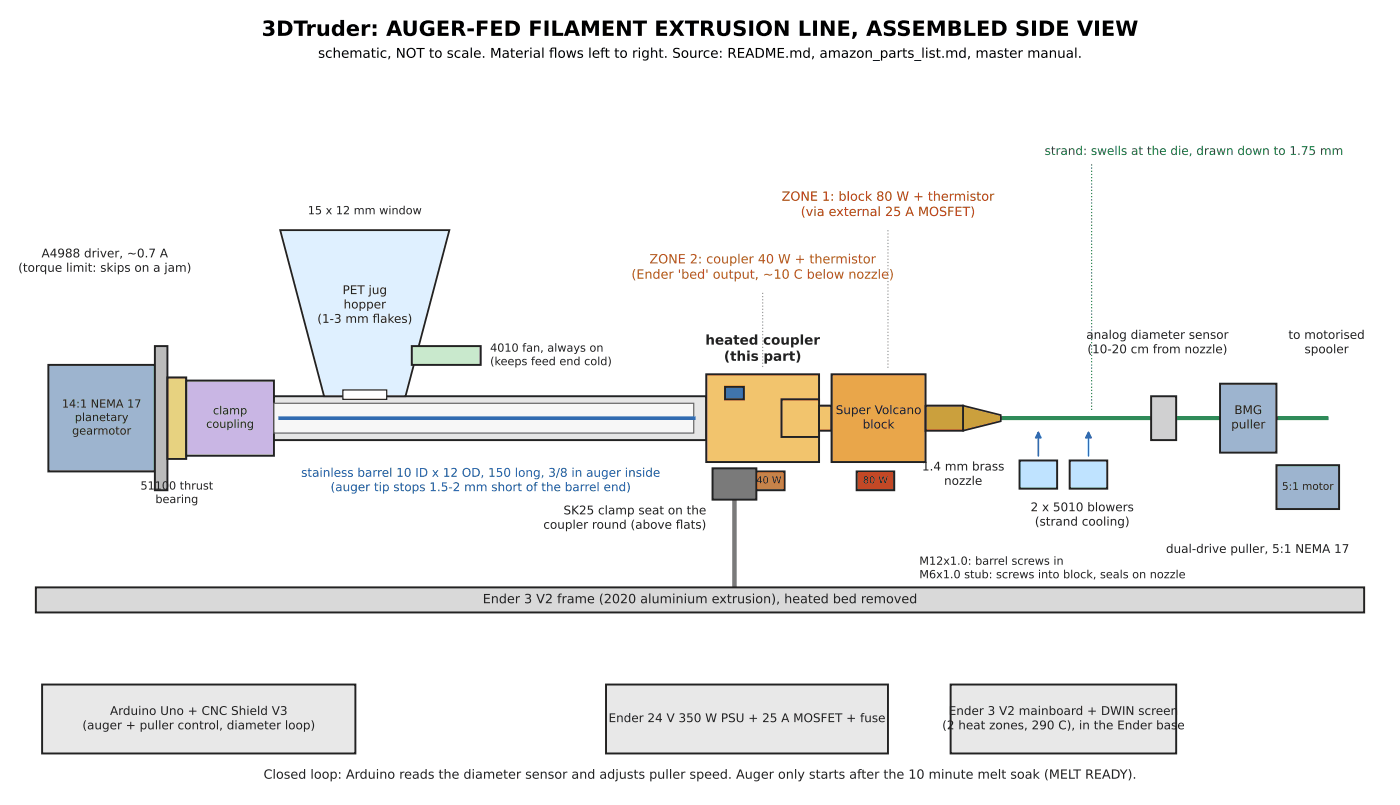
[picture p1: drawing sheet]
<svg xmlns="http://www.w3.org/2000/svg" width="330mm" height="190mm" viewBox="0 0 330 190" stroke-linecap="round" stroke-linejoin="round" font-family="sans-serif">
<defs><g id="words">
<text font-size="4.9" x="61.6" y="8.4">3DTruder: AUGER-FED FILAMENT EXTRUSION LINE, ASSEMBLED SIDE VIEW</text>
<g font-size="3.2">
<text x="74.9" y="13.6">schematic, NOT to scale. Material fows left to right. Source: README.md, amazon_parts_list.md, master manual.</text>
<text x="129.4" y="13.6">l</text>
</g>
<g font-size="3.2" fill="#222">
<text x="166.2" y="81.2">heated coupler</text>
<text x="170.6" y="85">(this part)</text>
</g>
<g font-size="3" fill="#a83210">
<text x="184.2" y="47.3">ZONE 1: block 80 W + thermistor</text>
<text x="188.7" y="50.9">(via external 25 A MOSFET)</text>
</g>
<g font-size="3" fill="#b85a10">
<text x="148.8" y="65.6">(Ender 'bed' output, ~10 C below nozzle)</text>
<text x="153" y="62.1">ZONE 2: coupler 40 W + thermistor</text>
</g>
<g font-size="3" fill="#222">
<text x="113.7" y="142.1">Ender 3 V2 frame (2020 aluminium extrusion), heated bed removed</text>
<text x="62.1" y="183.4">Closed loop: Arduino reads the diameter sensor and adjusts puller speed. Auger only starts after the 10 minute melt soak (MELT READY).</text>
</g>
<text font-size="2.8" fill="#1d6a2a" x="246.1" y="36.5">strand: swells at the die, drawn down to 1.75 mm</text>
<g font-size="2.8" fill="#222">
<text x="4.3" y="64">(torque limit: skips on a jam)</text>
<text x="9.8" y="60.6">A4988 driver, ~0.7 A</text>
<text x="80.7" y="69.3">PET jug</text>
<text x="74.8" y="76">(1-3 mm fakes)</text>
<text x="81" y="72.7">hopper</text>
<text x="87.8" y="76">l</text>
<text x="256" y="79.8">analog diameter sensor</text>
<text x="256.2" y="83.2">(10-20 cm from nozzle)</text>
<text x="303.6" y="79.8">to motorised</text>
<text x="307.4" y="83.2">spooler</text>
<text x="196.9" y="97.5">Super Volcano</text>
<text x="203.3" y="100.9">block</text>
<text x="290.1" y="100.9">puller</text>
<text x="290.8" y="97.5">BMG</text>
<text x="217.2" y="110.8">1.4 mm brass</text>
<text x="222.4" y="114.2">nozzle</text>
<text x="128" y="124.6">coupler round (above fats)</text>
<text x="132.8" y="121.2">SK25 clamp seat on the</text>
<text x="159.2" y="124.6">l</text>
<text x="242.8" y="120.4">2 x 5010 blowers</text>
<text x="243.8" y="123.8">(strand cooling)</text>
<text x="274.7" y="130.2">dual-drive puller, 5:1 NEMA 17</text>
<text x="19.4" y="171.8">(auger + puller control, diameter loop)</text>
<text x="25.9" y="168.4">Arduino Uno + CNC Shield V3</text>
<text x="143.4" y="170.1">Ender 24 V 350 W PSU + 25 A MOSFET + fuse</text>
<text x="222" y="171.8">(2 heat zones, 290 C), in the Ender base</text>
<text x="223.5" y="168.4">Ender 3 V2 mainboard + DWIN screen</text>
</g>
<g font-size="2.8" fill="#1b4f9c">
<text x="71" y="112.3">stainless barrel 10 ID x 12 OD, 150 long, 3/8 in auger inside</text>
<text x="77.9" y="115.7">(auger tip stops 1.5-2 mm short of the barrel end)</text>
</g>
<g font-size="2.6" fill="#222">
<text x="72.5" y="50.5">15 x 12 mm window</text>
<text x="115.5" y="82.8">4010 fan, always on</text>
<text x="115.5" y="86">(keeps feed end cold)</text>
<text x="14.6" y="96">14:1 NEMA 17</text>
<text x="17.6" y="99.2">planetary</text>
<text x="48.6" y="100.8">coupling</text>
<text x="50.2" y="97.6">clamp</text>
<text x="17" y="102.4">gearmotor</text>
<text x="33.1" y="115.3">51100 thrust</text>
<text x="36.6" y="118.5">bearing</text>
<text x="216.6" y="133">M12x1.0: barrel screws in</text>
<text x="216.6" y="136.2">M6x1.0 stub: screws into block, seals on nozzle</text>
</g>
<text font-size="2.5" fill="#222" x="302.1" y="115.4">5:1 motor</text>
<g font-size="2.3" fill="#222">
<text x="178.2" y="113.9">40 W</text>
<text x="203.3" y="113.9">80 W</text>
</g>
</g></defs>
<g fill="none" stroke="#2a6fd0" stroke-width=".42">
<path d="M71.2 95.6l-2.2 5.9M75.6 95.6l-2.2 5.9M80 95.6l-2.2 5.9M84.5 95.6l-2.2 5.9M88.9 95.6l-2.2 5.9M93.3 95.6l-2.2 5.9M97.8 95.6l-2.2 5.9M102.2 95.6l-2.2 5.9M106.6 95.6l-2.2 5.9M111.1 95.6l-2.3 5.9M115.5 95.6l-2.2 5.9M119.9 95.6l-2.2 5.9"/>
<path d="M124.3 95.6l-2.2 5.9M128.8 95.6l-2.2 5.9M133.2 95.6l-2.2 5.9M137.6 95.6l-2.2 5.9M142.1 95.6l-2.3 5.9M146.5 95.6l-2.2 5.9M150.9 95.6l-2.2 5.9M155.3 95.6l-2.2 5.9M159.8 95.6l-2.2 5.9M164.2 95.6l-2.2 5.9"/>
</g>
<path d="M173.1 117.7v20.7" fill="none" stroke="#7a7a7a" stroke-width="1.1"/>
<path d="M209.2 54.2v32.5M179.7 69v17.7" fill="none" stroke="#999" stroke-width=".28" stroke-dasharray=".3 .5" stroke-linecap="butt"/>
<path d="M235.8 98.5h76.8" fill="none" stroke="#2c8c3a" stroke-width=".92"/>
<path d="M257.2 38.7v58.3" fill="none" stroke="#2c8c3a" stroke-width=".28" stroke-dasharray=".3 .5" stroke-linecap="butt"/>
<path d="M244.7 101.9v5.5M256.5 101.9v5.5" fill="none" stroke="#2a6fd0" stroke-width=".39"/>
<g fill="#2a6fd0" stroke="#2a6fd0" stroke-width=".39">
<path d="M244.7 101.9l.6 1.2h-1.3z"/>
<path d="M256.5 101.9l.6 1.2h-1.3z"/>
</g>
<path d="M8.4 138.4h313v5.9h-313z" fill="#d9d9d9" stroke="#222" stroke-width=".46"/>
<path d="M11.4 86h25.1v25.1h-25.1z" fill="#9db4cf" stroke="#222" stroke-width=".46"/>
<path d="M36.5 81.5h2.9v34h-2.9z" fill="#bbb" stroke="#222" stroke-width=".46"/>
<path d="M39.4 88.9h4.5v19.2h-4.5z" fill="#e7d27a" stroke="#222" stroke-width=".46"/>
<path d="M43.9 89.6h20.6v17.8h-20.6z" fill="#c9b6e4" stroke="#222" stroke-width=".46"/>
<path d="M64.5 93.3h101.9v10.4h-101.9z" fill="#e6e6e6" stroke="#222" stroke-width=".46"/>
<path d="M66 54.2h39.9l-10.3 39.1h-19.2z" fill="#dff0ff" stroke="#222" stroke-width=".42"/>
<path d="M97 81.5h16.3v4.5h-16.3z" fill="#c6e8c6" stroke="#222" stroke-width=".46"/>
<path d="M166.4 88.2h26.6v20.6h-26.6z" fill="#f2c46d" stroke="#222" stroke-width=".46"/>
<path d="M177.5 111.1h7.4v4.4h-7.4z" fill="#e8803a" stroke="#222" stroke-width=".46"/>
<path d="M170.8 91.1h4.5v3h-4.5z" fill="#3a8ee8" stroke="#222" stroke-width=".46"/>
<g fill="#f2c46d" stroke="#222" stroke-width=".46">
<path d="M184.1 94.1h8.9v8.8h-8.9z"/>
<path d="M193 95.6h2.9v5.9h-2.9z"/>
</g>
<path d="M195.9 88.2h22.2v20.6h-22.2z" fill="#e9a64a" stroke="#222" stroke-width=".46"/>
<path d="M201.9 111.1h8.8v4.4h-8.8z" fill="#d94f2a" stroke="#222" stroke-width=".46"/>
<path d="M218.1 95.6h8.8v5.9h-8.8z" fill="#c9a03c" stroke="#222" stroke-width=".46"/>
<path d="M226.9 95.6l8.9 2.2v1.4l-8.9 2.3z" fill="#c9a03c" stroke="#222" stroke-width=".39"/>
<path d="M167.9 110.3h10.3v7.4h-10.3z" fill="#7a7a7a" stroke="#222" stroke-width=".46"/>
<g fill="#bfe3ff" stroke="#222" stroke-width=".46">
<path d="M240.2 108.5h8.9v6.6h-8.9z"/>
<path d="M252 108.5h8.9v6.6h-8.9z"/>
</g>
<path d="M271.2 93.3h5.9v10.4h-5.9z" fill="#d0d0d0" stroke="#222" stroke-width=".46"/>
<g fill="#9db4cf" stroke="#222" stroke-width=".46">
<path d="M287.5 90.4h13.3v16.2h-13.3z"/>
<path d="M300.8 109.6h14.7v10.3h-14.7z"/>
</g>
<g fill="#e8e8e8" stroke="#222" stroke-width=".46">
<path d="M224 161.3h53.1v16.2h-53.1z"/>
<path d="M9.9 161.3h73.8v16.2h-73.8z"/>
<path d="M142.8 161.3h66.4v16.2h-66.4z"/>
</g>
<path d="M64.5 95h99v7h-99z" fill="#f7f7f7" stroke="#666" stroke-width=".28"/>
<path d="M66 98.5h97.5" fill="none" stroke="#2a6fd0" stroke-width=".85"/>
<path d="M80.8 91.9h10.3v2.2h-10.3z" fill="#fff" stroke="#222" stroke-width=".28"/>
<use href="#words"/>
</svg>
